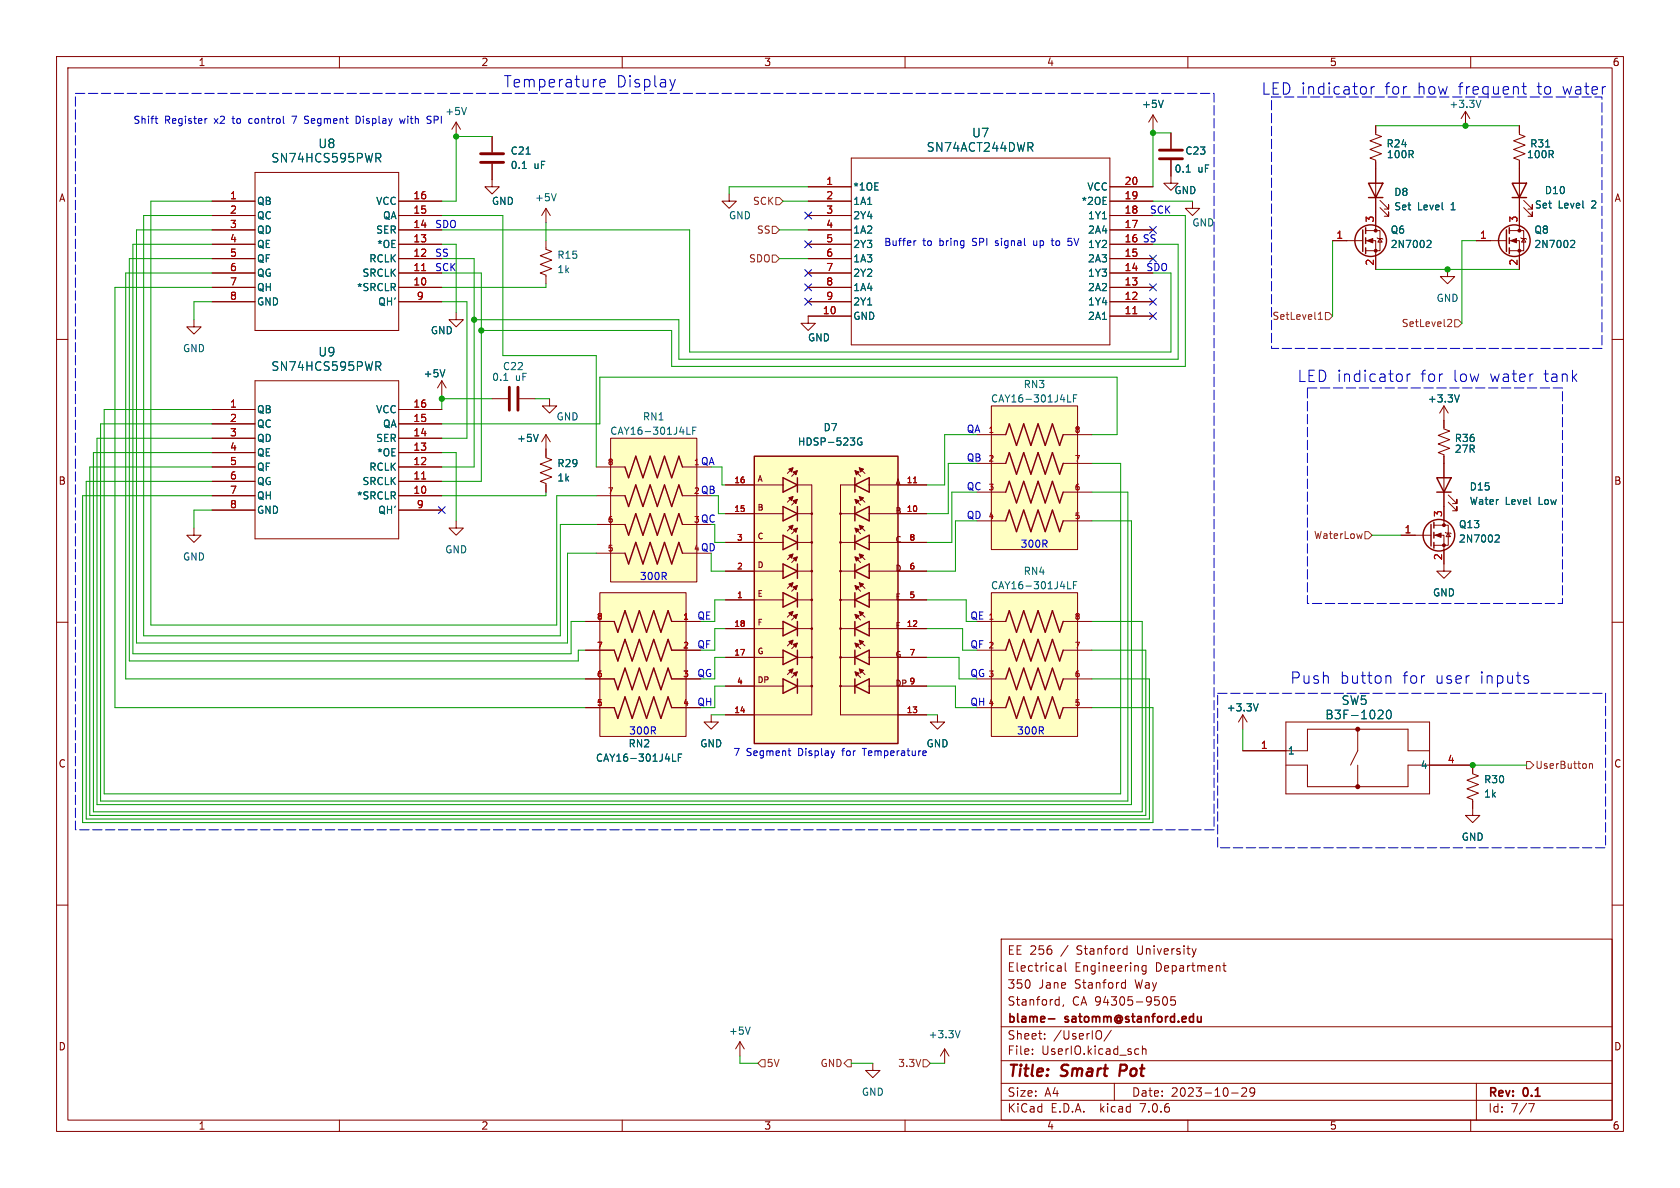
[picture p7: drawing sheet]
<svg xmlns="http://www.w3.org/2000/svg" width="297mm" height="210mm" viewBox="0 0 297 210" stroke-linecap="round" stroke-linejoin="round" font-family="sans-serif">
<defs><g id="words">
<g font-size="2.8" fill="#0000c2">
<text x="88.9" y="15.6">Temperature</text>
<text x="108.9" y="15.6">Display</text>
<text x="222.9" y="16.9">LED indicator</text>
<text x="244.7" y="16.9">for</text>
<text x="250.5" y="16.9">how</text>
<text x="257.8" y="16.9">frequent</text>
<text x="271.7" y="16.9">to</text>
<text x="276.3" y="16.9">water</text>
<text x="229.2" y="67.7">LED indicator</text>
<text x="251.1" y="67.7">for</text>
<text x="256.8" y="67.7">low</text>
<text x="263.4" y="67.7">water</text>
<text x="272.9" y="67.7">tank</text>
<text x="228" y="121">Push</text>
<text x="236.8" y="121">button</text>
<text x="247.9" y="121">for</text>
<text x="253.7" y="121">user</text>
<text x="261.6" y="121">inputs</text>
</g>
<g font-size="2.8" fill="#840000">
<text x="178" y="190.9">Title:</text>
<text x="187.7" y="190.9">Smart</text>
<text x="198.7" y="190.9">Pot</text>
</g>
<g font-size="2.1" fill="#006464">
<text x="47.9" y="28.9">SN74HCS595PWR</text>
<text x="56.2" y="26.4">U8</text>
<text x="163.7" y="27">SN74ACT244DWR</text>
<text x="171.8" y="24.5">U7</text>
<text x="47.9" y="65.8">SN74HCS595PWR</text>
<text x="56.2" y="63.2">U9</text>
<text x="237.1" y="124.8">SW5</text>
<text x="234.2" y="127.4">B3F-1020</text>
</g>
<g font-size="2.1" fill="#840000">
<text x="178" y="172">Electrical</text>
<text x="178" y="169">EE 256</text>
<text x="187.6" y="169">/</text>
<text x="189.9" y="172">Engineering</text>
<text x="190.5" y="169">Stanford</text>
<text x="201.3" y="169">University</text>
<text x="204.3" y="172">Department</text>
<text x="178" y="178">Stanford,</text>
<text x="178" y="175">350</text>
<text x="183.6" y="175">Jane</text>
<text x="189.5" y="178">CA 94305-9505</text>
<text x="190" y="175">Stanford</text>
<text x="200.8" y="175">Way</text>
<text x="178" y="184">Sheet:</text>
<text x="178" y="181.2">blame-</text>
<text x="186.2" y="184">/UserIO/</text>
<text x="188.4" y="181.2">satomm@stanford.edu</text>
<text x="178" y="186.7">File:</text>
<text x="184.1" y="186.7">UserIO.kicad_sch</text>
<text x="178" y="196.9">KiCad</text>
<text x="178" y="194.1">Size:</text>
<text x="184.7" y="194.1">A4</text>
<text x="185.7" y="196.9">E.D.A.</text>
<text x="194.6" y="196.9">kicad</text>
<text x="200" y="194.1">Date:</text>
<text x="201.8" y="196.9">7.0.6</text>
<text x="207" y="194.1">2023-10-29</text>
<text x="263" y="194.3">Rev:</text>
<text x="263" y="196.9">Id:</text>
<text x="267.1" y="196.9">7/7</text>
<text x="269.4" y="194.3">0.1</text>
</g>
<g font-size="1.8" fill="#840000">
<text x="35" y="11.9">1</text>
<text x="85" y="11.9">2</text>
<text x="135" y="11.9">3</text>
<text x="185" y="11.9">4</text>
<text x="235" y="11.9">5</text>
<text x="285" y="11.9">6</text>
<text x="10.3" y="35.9">A</text>
<text x="285.3" y="35.9">A</text>
<text x="10.3" y="85.9">B</text>
<text x="285.3" y="85.9">B</text>
<text x="10.3" y="135.9">C</text>
<text x="285.3" y="135.9">C</text>
<text x="10.3" y="185.9">D</text>
<text x="285.3" y="185.9">D</text>
<text x="35" y="199.9">1</text>
<text x="85" y="199.9">2</text>
<text x="135" y="199.9">3</text>
<text x="185" y="199.9">4</text>
<text x="235" y="199.9">5</text>
<text x="285" y="199.9">6</text>
</g>
<g font-size="1.8" fill="#0000c2">
<text x="23.5" y="22">Shift</text>
<text x="29.1" y="22">Register</text>
<text x="38" y="22">x2</text>
<text x="41.4" y="22">to</text>
<text x="44.4" y="22">control</text>
<text x="52.3" y="22">7</text>
<text x="54.7" y="22">Segment</text>
<text x="64" y="22">Display</text>
<text x="72" y="22">with</text>
<text x="77" y="22">SPI</text>
<text x="76.8" y="40.4">SDO</text>
<text x="203.2" y="37.9">SCK</text>
<text x="76.8" y="45.5">SS</text>
<text x="156.2" y="43.6">Buffer</text>
<text x="163.1" y="43.6">to</text>
<text x="166.2" y="43.6">bring</text>
<text x="172.2" y="43.6">SPI</text>
<text x="176.4" y="43.6">signal</text>
<text x="183.4" y="43.6">up</text>
<text x="186.8" y="43.6">to</text>
<text x="189.9" y="43.6">5V</text>
<text x="201.9" y="42.9">SS</text>
<text x="76.8" y="48">SCK</text>
<text x="202.6" y="48">SDO</text>
<text x="170.8" y="76.6">QA</text>
<text x="123.8" y="82.3">QA</text>
<text x="170.8" y="81.7">QB</text>
<text x="123.8" y="87.4">QB</text>
<text x="170.8" y="86.7">QC</text>
<text x="170.8" y="91.8">QD</text>
<text x="123.8" y="97.5">QD</text>
<text x="180.3" y="96.9">300R</text>
<text x="113" y="102.6">300R</text>
<text x="123.2" y="109.6">QE</text>
<text x="171.4" y="109.6">QE</text>
<text x="123.2" y="114.7">QF</text>
<text x="171.4" y="114.7">QF</text>
<text x="171.4" y="119.8">QG</text>
<text x="123.2" y="124.8">QH</text>
<text x="171.4" y="124.8">QH</text>
<text x="111.1" y="129.9">300R</text>
<text x="179.7" y="129.9">300R</text>
<text x="129.5" y="133.7">7</text>
<text x="131.9" y="133.7">Segment</text>
<text x="141.2" y="133.7">Display</text>
<text x="149.2" y="133.7">for</text>
<text x="153" y="133.7">Temperature</text>
</g>
<g font-size="1.8" fill="#006464">
<text x="78.6" y="20.5">+5V</text>
<text x="201.8" y="19.3">+5V</text>
<text x="256.1" y="19.3">+3.3V</text>
<text x="90.2" y="27.5">C21</text>
<text x="209.5" y="27.5">C23</text>
<text x="245" y="26.3">R24</text>
<text x="245.1" y="28.2">100R</text>
<text x="269.8" y="28.2">100R</text>
<text x="270.4" y="26.3">R31</text>
<text x="90.2" y="30.1">0.1</text>
<text x="94.4" y="30.1">uF</text>
<text x="94.5" y="35.8">+5V</text>
<text x="150.7" y="33.9">*1OE</text>
<text x="192.1" y="33.9">VCC</text>
<text x="207.5" y="34.5">GND</text>
<text x="207.6" y="30.7">0.1</text>
<text x="211.7" y="30.7">uF</text>
<text x="246.4" y="34.8">D8</text>
<text x="273" y="34.5">D10</text>
<text x="45.3" y="36.4">QB</text>
<text x="45.3" y="39">QC</text>
<text x="45.3" y="41.5">QD</text>
<text x="66.4" y="36.4">VCC</text>
<text x="66.4" y="41.5">SER</text>
<text x="67.6" y="39">QA</text>
<text x="86.9" y="36.4">GND</text>
<text x="128.8" y="39">GND</text>
<text x="150.7" y="36.4">1A1</text>
<text x="150.7" y="39">2Y4</text>
<text x="150.7" y="41.5">1A2</text>
<text x="191.1" y="36.4">*2OE</text>
<text x="192.3" y="41.5">2A4</text>
<text x="192.3" y="39">1Y1</text>
<text x="210.7" y="40.2">GND</text>
<text x="245.8" y="41.5">Q6</text>
<text x="246.4" y="37.4">Set</text>
<text x="250.6" y="37.4">Level</text>
<text x="256.6" y="37.4">1</text>
<text x="271.2" y="41.5">Q8</text>
<text x="271.3" y="37.1">Set</text>
<text x="275.5" y="37.1">Level</text>
<text x="281.5" y="37.1">2</text>
<text x="45.3" y="44">QE</text>
<text x="45.3" y="46.6">QF</text>
<text x="65.2" y="46.6">RCLK</text>
<text x="66.6" y="44">*OE</text>
<text x="98.4" y="45.9">R15</text>
<text x="150.7" y="44">2Y3</text>
<text x="150.7" y="46.6">1A3</text>
<text x="192.3" y="46.6">2A3</text>
<text x="192.3" y="44">1Y2</text>
<text x="245.8" y="44">2N7002</text>
<text x="271.2" y="44">2N7002</text>
<text x="45.3" y="49.1">QG</text>
<text x="45.3" y="51.7">QH</text>
<text x="63" y="51.7">*SRCLR</text>
<text x="64" y="49.1">SRCLK</text>
<text x="98.4" y="48.5">1k</text>
<text x="150.7" y="49.1">2Y2</text>
<text x="150.7" y="51.7">1A4</text>
<text x="192.3" y="51.7">2A2</text>
<text x="192.3" y="49.1">1Y3</text>
<text x="253.9" y="53.6">GND</text>
<text x="45.3" y="54.2">GND</text>
<text x="66.8" y="54.2">QH'</text>
<text x="76.1" y="59.3">GND</text>
<text x="150.7" y="56.7">GND</text>
<text x="150.7" y="54.2">2Y1</text>
<text x="192.3" y="56.7">2A1</text>
<text x="192.3" y="54.2">1Y4</text>
<text x="32.3" y="62.5">GND</text>
<text x="88.8" y="65.6">C22</text>
<text x="142.7" y="60.6">GND</text>
<text x="74.8" y="66.9">+5V</text>
<text x="86.9" y="67.5">0.1</text>
<text x="91.1" y="67.5">uF</text>
<text x="175.1" y="71.3">CAY16-301J4LF</text>
<text x="180.9" y="68.8">RN3</text>
<text x="252.3" y="71.3">+3.3V</text>
<text x="45.3" y="73.3">QB</text>
<text x="45.3" y="75.8">QC</text>
<text x="66.4" y="73.3">VCC</text>
<text x="67.6" y="75.8">QA</text>
<text x="98.3" y="74.5">GND</text>
<text x="107.8" y="77.1">CAY16-301J4LF</text>
<text x="113.6" y="74.5">RN1</text>
<text x="145.5" y="76.4">D7</text>
<text x="45.3" y="78.3">QD</text>
<text x="45.3" y="80.9">QE</text>
<text x="45.3" y="83.4">QF</text>
<text x="65.2" y="83.4">RCLK</text>
<text x="66.4" y="78.3">SER</text>
<text x="66.6" y="80.9">*OE</text>
<text x="91.3" y="78.3">+5V</text>
<text x="98.4" y="82.8">R29</text>
<text x="141" y="79">HDSP-523G</text>
<text x="257.1" y="78.3">R36</text>
<text x="257.1" y="80.2">27R</text>
<text x="45.3" y="86">QG</text>
<text x="45.3" y="88.5">QH</text>
<text x="63" y="88.5">*SRCLR</text>
<text x="64" y="86">SRCLK</text>
<text x="98.4" y="85.3">1k</text>
<text x="259.7" y="86.9">D15</text>
<text x="259.7" y="89.4">Water</text>
<text x="266.1" y="89.4">Level</text>
<text x="272.1" y="89.4">Low</text>
<text x="45.3" y="91">GND</text>
<text x="66.8" y="91">QH'</text>
<text x="257.8" y="93.6">Q13</text>
<text x="32.3" y="99.3">GND</text>
<text x="78.6" y="98">GND</text>
<text x="180.9" y="101.8">RN4</text>
<text x="257.8" y="96.1">2N7002</text>
<text x="175.1" y="104.4">CAY16-301J4LF</text>
<text x="253.2" y="105.6">GND</text>
<text x="216.8" y="126">+3.3V</text>
<text x="105.2" y="134.8">CAY16-301J4LF</text>
<text x="111" y="132.3">RN2</text>
<text x="123.7" y="132.3">GND</text>
<text x="163.7" y="132.3">GND</text>
<text x="227.6" y="133.6">1</text>
<text x="251.1" y="136.1">4</text>
<text x="262.3" y="138.7">R30</text>
<text x="262.3" y="141.2">1k</text>
<text x="258.3" y="148.8">GND</text>
<text x="128.8" y="183.1">+5V</text>
<text x="164.1" y="183.7">+3.3V</text>
<text x="152.3" y="193.9">GND</text>
</g>
<g font-size="1.8" fill="#a90000">
<text x="40.6" y="35.3">1</text>
<text x="73" y="35.3">16</text>
<text x="146" y="32.8">1</text>
<text x="146" y="35.3">2</text>
<text x="198.7" y="35.3">19</text>
<text x="198.7" y="32.8">20</text>
<text x="40.6" y="37.8">2</text>
<text x="40.6" y="40.4">3</text>
<text x="73" y="40.4">14</text>
<text x="73" y="37.8">15</text>
<text x="146" y="37.8">3</text>
<text x="146" y="40.4">4</text>
<text x="198.7" y="40.4">17</text>
<text x="198.7" y="37.8">18</text>
<text x="243" y="39.4" transform="rotate(-90 243 39.4)">3</text>
<text x="268.4" y="39.4" transform="rotate(-90 268.4 39.4)">3</text>
<text x="40.6" y="42.9">4</text>
<text x="40.6" y="45.5">5</text>
<text x="73" y="45.5">12</text>
<text x="73" y="42.9">13</text>
<text x="146" y="42.9">5</text>
<text x="146" y="45.5">6</text>
<text x="198.7" y="45.5">15</text>
<text x="198.7" y="42.9">16</text>
<text x="236.1" y="42.3">1</text>
<text x="243" y="47.1" transform="rotate(-90 243 47.1)">2</text>
<text x="261.5" y="42.3">1</text>
<text x="268.4" y="47.1" transform="rotate(-90 268.4 47.1)">2</text>
<text x="40.6" y="48">6</text>
<text x="40.6" y="50.5">7</text>
<text x="40.6" y="53.1">8</text>
<text x="73" y="50.5">10</text>
<text x="73" y="48">11</text>
<text x="73.6" y="53.1">9</text>
<text x="146" y="48">7</text>
<text x="146" y="50.5">8</text>
<text x="146" y="53.1">9</text>
<text x="198.7" y="53.1">12</text>
<text x="198.7" y="50.5">13</text>
<text x="198.7" y="48">14</text>
<text x="145.4" y="55.6">10</text>
<text x="198.7" y="55.6">11</text>
<text x="40.6" y="72.1">1</text>
<text x="40.6" y="74.7">2</text>
<text x="40.6" y="77.2">3</text>
<text x="73" y="77.2">14</text>
<text x="73" y="74.7">15</text>
<text x="73" y="72.1">16</text>
<text x="40.6" y="79.8">4</text>
<text x="40.6" y="82.3">5</text>
<text x="73" y="82.3">12</text>
<text x="73" y="79.8">13</text>
<text x="40.6" y="84.8">6</text>
<text x="40.6" y="87.4">7</text>
<text x="40.6" y="89.9">8</text>
<text x="73" y="87.4">10</text>
<text x="73" y="84.8">11</text>
<text x="73.6" y="89.9">9</text>
<text x="248.2" y="94.4">1</text>
<text x="255" y="91.5" transform="rotate(-90 255 91.5)">3</text>
<text x="255" y="99.1" transform="rotate(-90 255 99.1)">2</text>
<text x="222.8" y="132.5">1</text>
<text x="255.8" y="135">4</text>
</g>
<g font-size="1.8" fill="#725600">
<text x="133" y="36.4">SCK</text>
<text x="133.7" y="41.5">SS</text>
<text x="132.3" y="46.6">SDO</text>
<text x="224.8" y="56.7">SetLevel1</text>
<text x="247.7" y="58">SetLevel2</text>
<text x="232.2" y="95.5">WaterLow</text>
<text x="271.3" y="136.1">UserButton</text>
<text x="135.4" y="188.8">5V</text>
<text x="145" y="188.8">GND</text>
<text x="158.7" y="188.8">3.3V</text>
</g>
<g font-size="1.8" fill="#009600">
<text x="123.8" y="92.5">QC</text>
<text x="123.2" y="119.8">QG</text>
</g>
<g font-size="1.4" fill="#a90000">
<text x="174.6" y="76.6">1</text>
<text x="189.9" y="76.6">8</text>
<text x="107.3" y="82.3">8</text>
<text x="122.6" y="82.3">1</text>
<text x="174.6" y="81.7">2</text>
<text x="189.9" y="81.7">7</text>
<text x="107.3" y="87.4">7</text>
<text x="122.6" y="87.4">2</text>
<text x="129.7" y="85.5">16</text>
<text x="160.2" y="85.5">11</text>
<text x="174.6" y="86.7">3</text>
<text x="189.9" y="86.7">6</text>
<text x="107.3" y="92.5">6</text>
<text x="122.6" y="92.5">3</text>
<text x="129.7" y="90.6">15</text>
<text x="130.2" y="95.6">3</text>
<text x="160.2" y="90.6">10</text>
<text x="160.7" y="95.6">8</text>
<text x="174.6" y="91.8">4</text>
<text x="189.9" y="91.8">5</text>
<text x="107.3" y="97.5">5</text>
<text x="122.6" y="97.5">4</text>
<text x="130.2" y="100.7">2</text>
<text x="160.7" y="100.7">6</text>
<text x="130.2" y="105.8">1</text>
<text x="160.7" y="105.8">5</text>
<text x="105.4" y="109.6">8</text>
<text x="120.7" y="109.6">1</text>
<text x="129.7" y="110.9">18</text>
<text x="160.2" y="110.9">12</text>
<text x="174.6" y="109.6">1</text>
<text x="189.9" y="109.6">8</text>
<text x="105.4" y="119.8">6</text>
<text x="105.4" y="114.7">7</text>
<text x="120.7" y="114.7">2</text>
<text x="120.7" y="119.8">3</text>
<text x="129.7" y="116">17</text>
<text x="160.7" y="116">7</text>
<text x="174.6" y="114.7">2</text>
<text x="174.6" y="119.8">3</text>
<text x="189.9" y="119.8">6</text>
<text x="189.9" y="114.7">7</text>
<text x="105.4" y="124.8">5</text>
<text x="120.7" y="124.8">4</text>
<text x="130.2" y="121">4</text>
<text x="160.7" y="121">9</text>
<text x="174.6" y="124.8">4</text>
<text x="189.9" y="124.8">5</text>
<text x="129.7" y="126.1">14</text>
<text x="160.2" y="126.1">13</text>
</g>
<g font-size="1.4" fill="#840000">
<text x="133.8" y="85.4">A</text>
<text x="158.2" y="86">A</text>
<text x="133.8" y="90.5">B</text>
<text x="133.8" y="95.5">C</text>
<text x="158.2" y="91">B</text>
<text x="133.8" y="100.6">D</text>
<text x="158.2" y="96.1">C</text>
<text x="158.2" y="101.2">D</text>
<text x="133.8" y="105.7">E</text>
<text x="158.2" y="106.3">E</text>
<text x="133.8" y="110.8">F</text>
<text x="158.2" y="111.4">F</text>
<text x="133.8" y="115.9">G</text>
<text x="158.2" y="116.4">G</text>
<text x="133.8" y="120.9">DP</text>
<text x="158.2" y="121.5">DP</text>
</g>
</g></defs>
<g fill="none" stroke="#840000" stroke-width=".18">
<path d="M10 10h277v190h-277zM12 12h273v186h-273zM60 10v2M110 10v2M160 10v2M210 10v2M259.1 19.7l-.8 1.3M259.1 19.7v2.5M259.1 19.7l.7 1.3M260 10v2M37.5 35.6h7.6M37.5 38.1h7.6"/>
<path d="M45.1 30.5h25.4v27.9h-25.4zM70.5 35.6h7.6M70.5 38.1h7.6M80.6 21.6l-.7 1.3M80.6 21.6v2.5M80.6 21.6l.8 1.3M87 29v4h1.3l-1.3 1.3-1.3-1.3h1.3M87 24.1v2.8M96.5 36.8l-.7 1.3M96.5 36.8v2.6M96.5 36.8l.8 1.3M128.9 34.3v1.3h1.3l-1.3 1.2-1.3-1.2h1.3"/>
<path d="M142.9 35.6h7.6M142.9 38.1h7.6M142.9 33h7.6M150.5 27.9h45.7v33.1h-45.7zM196.2 35.6h7.6M196.2 38.1h7.6M196.2 33h7.6M203.8 20.3l-.7 1.3M203.8 20.3v2.6M203.8 20.3l.8 1.3M207 28.3v4.1h1.3l-1.3 1.3-1.3-1.3h1.3M207 23.5v2.8"/>
<path d="M210.8 35.6v1.2h1.3l-1.3 1.3-1.3-1.3h1.3M243.2 22.2v1.5l1 .4-2 .8 2 .8-2 .7 2 .8-2 .7 1 .4v12.5M244 36.7l1.5 1.5v-.7v.7h-.8M244 35.4l1.5 1.6v-.8v.8h-.8M268.6 22.2v1.5l1 .4-2 .8 2 .8-2 .7 2 .8-2 .7 1 .4v12.5M269.4 36.7l1.5 1.5v-.7v.7h-.8M269.4 35.4l1.5 1.6v-.8v.8h-.8M10 60h2M34.3 56.5v1.3h1.3l-1.3 1.3-1.3-1.3h1.3M37.5 50.8h7.6M37.5 48.3h7.6M37.5 45.7h7.6"/>
<path d="M37.5 43.2h7.6M37.5 40.6h7.6M37.5 53.3h7.6M70.5 50.8h7.6M70.5 48.3h7.6M70.5 45.7h7.6M70.5 43.2h7.6M70.5 40.6h7.6M70.5 53.3h7.6M80.6 55.2v1.3h1.3l-1.3 1.3-1.2-1.3h1.2M96.5 42.5v1.6l1 .4-2 .7 2 .8-2 .7 2 .8-2 .8 1 .3v1.6M142.9 50.8h7.6"/>
<path d="M142.9 48.3h7.6M142.9 45.7h7.6M142.9 43.2h7.6M142.9 40.6h7.6M142.9 53.3h7.6M150.5 55.9h-7.6v1.3h1.2l-1.2 1.2-1.3-1.2h1.3M196.2 50.8h7.6M196.2 48.3h7.6M196.2 45.7h7.6M196.2 43.2h7.6M196.2 40.6h7.6M196.2 53.3h7.6"/>
<path d="M196.2 55.9h7.6M235.6 42.5h5.3M241.4 42.5h1.8v5.1M241.4 40.8h2.6v3.5h-2.6M243.5 42l.1 .2h.7l.2 .1M244 42.2l.3 .6h-.7zM255.9 47.6v1.3h1.3l-1.3 1.3-1.3-1.3h1.3M261 42.5h5.3M266.8 42.5h1.8v5.1M266.8 40.8h2.6v3.5h-2.6M268.9 42l.1 .2h.7l.2 .1M269.4 42.2l.3 .6h-.7z"/>
<path d="M285 60h2M37.5 72.4h7.6M37.5 77.5h7.6M37.5 74.9h7.6M45.1 67.3h25.4v28h-25.4zM70.5 72.4h7.6M70.5 77.5h7.6M70.5 74.9h7.6M78.1 67.3l-.8 1.3M78.1 67.3v2.6M78.1 67.3l.8 1.3M87 70.5h2.8"/>
<path d="M91.8 70.5h2.8M96.5 76.8v4.1l1 .4-2 .7 2 .8-2 .8 2 .7-2 .8 1 .4v1.5M96.5 76.8l-.7 1.3M96.5 76.8l.8 1.3M97.2 70.5v1.3h1.2l-1.2 1.2-1.3-1.2h1.3M107.9 77.5h15.3v25.4h-15.3zM172.7 76.8h5.1M175.3 71.8h15.2v25.4h-15.2zM188 76.8h5M255.3 71.8v4l1 .4-2 .8 2 .7-2 .8 2 .7-2 .8 1 .4v12.4M255.3 71.8l-.8 1.2M255.3 71.8l.7 1.2"/>
<path d="M34.3 93.3v1.3h1.3l-1.3 1.3-1.3-1.3h1.3M37.5 82.6h7.6M37.5 87.6h7.6M37.5 85.1h7.6M37.5 80h7.6M37.5 90.2h7.6M70.5 82.6h7.6M70.5 87.6h7.6M70.5 85.1h7.6M70.5 80h7.6M70.5 90.2h7.6M80.6 92.1v1.2h1.3l-1.3 1.3-1.2-1.3h1.2"/>
<path d="M105.4 82.6h5.1M105.4 87.6h5.1M105.4 92.7h5.1M105.4 97.8h5.1M120.6 82.6h5.1M120.6 87.6h5.1M120.6 92.7h5.1M120.6 97.8h5.1M128.3 95.9h10.1M128.3 90.8h10.1M128.3 85.7h10.1M139.7 98.4l-.5 .5"/>
<path d="M139.7 93.3l-.5 .6M139.7 88.3l-.5 .5M139.7 83.2l-.5 .5M140.5 98.9l-.5 .5M140.5 93.9l-.5 .5M140.5 88.8l-.5 .5M140.5 83.7l-.5 .5M141 95.9h2.5M141 90.8h2.5M141 85.7h2.5v40.7h-15.2M148.6 95.9h2.5M148.6 90.8h2.5"/>
<path d="M151.1 85.7h-2.5v40.7h15.2M151.6 98.9l.5 .5M151.6 93.9l.5 .5M151.6 88.8l.5 .5M151.6 83.7l.5 .5M152.4 98.4l.5 .5M152.4 93.3l.5 .6M152.4 88.3l.5 .5M152.4 83.2l.5 .5M153.7 95.9h10.1M153.7 90.8h10.1M153.7 85.7h10.1"/>
<path d="M172.7 81.9h5.1M172.7 87h5.1M172.7 92.1h5.1M188 81.9h5M188 87h5M188 92.1h5M247.6 94.6h5.4M253.5 94.6h1.8v6.4h1.2l-1.2 1.2-1.3-1.2h1.3M253.5 92.8h2.5v3.6h-2.5M255.5 94.1l.2 .1h.7l.1 .2M256 94.2l.4 .7h-.7zM256 88.8l1.6 1.5v-.8v.8h-.8"/>
<path d="M256 87.5l1.6 1.5v-.7v.7h-.8M10 110h2M103.5 109.9h5.1M103.5 114.9h5.1M106 104.8h15.3v25.4h-15.3zM118.7 109.9h5.1M118.7 114.9h5.1M128.3 116.2h10.1M128.3 111.1h10.1M128.3 106h10.1M128.3 101h10.1M139.7 118.7l-.5 .6"/>
<path d="M139.7 113.7l-.5 .5M139.7 108.6l-.5 .5M139.7 103.5l-.5 .5M140.5 119.3l-.5 .5M140.5 114.2l-.5 .5M140.5 109.1l-.5 .5M140.5 104l-.5 .5M141 116.2h2.5M141 111.1h2.5M141 106h2.5M141 101h2.5M148.6 116.2h2.5"/>
<path d="M148.6 111.1h2.5M148.6 106h2.5M148.6 101h2.5M151.6 119.3l.5 .5M151.6 114.2l.5 .5M151.6 109.1l.5 .5M151.6 104l.5 .5M152.4 118.7l.5 .6M152.4 113.7l.5 .5M152.4 108.6l.5 .5M152.4 103.5l.5 .5M153.7 116.2h10.1"/>
<path d="M153.7 111.1h10.1M153.7 106h10.1M153.7 101h10.1M172.7 109.9h5.1M172.7 114.9h5.1M175.3 104.8h15.2v25.4h-15.2zM188 109.9h5M188 114.9h5M285 110h2M103.5 120h5.1M103.5 125.1h5.1M118.7 120h5.1"/>
<path d="M118.7 125.1h5.1M125.7 126.4v1.2h1.3l-1.3 1.3-1.2-1.3h1.2M128.3 121.3h10.1M141 121.3h2.5M148.6 121.3h2.5M153.7 121.3h10.1M165.7 126.4v1.2h1.3l-1.3 1.3-1.2-1.3h1.2M172.7 120h5.1M172.7 125.1h5.1M188 120h5M188 125.1h5M219.7 126.4l-.8 1.2"/>
<path d="M219.7 126.4v2.5M219.7 126.4l.8 1.2M219.7 132.7h11.4v-3.8h17.8v3.8h3.8M227.3 135.3h3.8v3.8h17.8v-3.8h11.4v1.5l1.1 .4-2.1 .7 2.1 .8-2.1 .7 2.1 .8-2.1 .8 1 .4v2.7h1.3l-1.3 1.3-1.2-1.3h1.2M227.3 127.6h25.4v12.7h-25.4zM240 128.9v3.8l-1.2 2.6M240 135.3v3.8M10 160h2M285 160h2M177 166h108v32h-108zM186.8 176.7l.4 .1M187 170.8h.5l.1 .9"/>
<path d="M187 171.6h.6M187.2 176.2v1.5M187.2 177.6l-.4 .1M187.6 171.1l-.6 .1M188 177.6l-.1 .3M188.3 170.2v1.3l.2 .2M198.5 173.7l.5 .1M198.8 167.7l.4 .1M199 173.2v1.5M199 174.6l-.5 .1M199.2 167.2v1.5M199.2 168.6l-.4 .1"/>
<path d="M202.6 170.7v1.2l-.3 .3-.3-.1M202.6 170.8l-.4-.1-.3 .3v.4l.1 .2h.6M205.7 176.3l.2-.1a.81 .81 0 0 1 .6 .6 .81 .81 0 0 1-.3 .8l-.2 .1a.81 .81 0 0 1-.3-1.4zM207.7 176.2h-.7v.7l.2-.1h.5l.1 .3-.1 .5-.2 .1-.5-.1M211.5 167.7l-.4 1M216.2 170.7h.5M216.4 170.2v1.3l.3 .2M60 198v2M110 198v2M130.8 184.2l-.8 1.2M130.8 184.2v2.5M130.8 184.2l.8 1.2"/>
<path d="M154.3 188v1.2h1.3l-1.3 1.3-1.3-1.3h1.3M160 198v2M167 185.4l-.8 1.3M167 185.4v2.6M167 185.4l.8 1.3M177 194.5h108M177 191.5h108M177 187.5h108M177 181.5h108M182.5 186.3v.1M182.5 185.5v.1M184.7 183.6v.1"/>
<path d="M184.7 182.8v.1M196.5 182.1l-1.3 2M197 191.5v3M200.9 185.4l.4 .1M201.3 186.3l-.4 .1M202 185.5l.2-.1 .3 .1 .1 .9M202 184.9v1.5M210 198v2M217.7 193.2h1.2M219.5 192.4l.6-.1 .2 .1 .1 .3-.9 1.1h.9M221.8 192.9l-.3 .3h-.3l-.2-.3 .1-.5 .4-.1 .2 .1a.99 .99 0 0 1-.3 1.4h-.3M260 198v2"/>
<path d="M261 191.5v6.5M270.2 195.1h1l-.6 1.5"/>
<circle cx="143.5" cy="95.9" r=".15"/>
<circle cx="143.5" cy="90.8" r=".15"/>
<circle cx="148.6" cy="95.9" r=".15"/>
<circle cx="148.6" cy="90.8" r=".15"/>
<circle cx="143.5" cy="116.2" r=".15"/>
<circle cx="143.5" cy="111.1" r=".15"/>
<circle cx="143.5" cy="101" r=".15"/>
<circle cx="143.5" cy="106" r=".15"/>
<circle cx="148.6" cy="111.1" r=".15"/>
<circle cx="148.6" cy="106" r=".15"/>
<circle cx="148.6" cy="116.2" r=".15"/>
<circle cx="148.6" cy="101" r=".15"/>
<circle cx="143.5" cy="121.3" r=".15"/>
<circle cx="148.6" cy="121.3" r=".15"/>
</g>
<path d="M198.1 188.2l-.2 2" fill="none" stroke="#840000" stroke-width=".4"/>
<path d="M212.3 179.7v1M185.3 180.1h1.2M212.3 180.5l-.2 .2-.3-.1" fill="none" stroke="#840000" stroke-width=".3"/>
<path d="M85 28.7h4M85 27.2h4M205 26.5h4M205 28.1h4M90 68.5v4M91.6 68.5v4" fill="none" stroke="#840000" stroke-width=".51"/>
<g fill="none" stroke="#006464" stroke-width=".18">
<path d="M82.5 19l-.5 1.3M205.6 17.7l-.4 1.3M261.8 17.7l-.4 1.3M66.5 27.1h.5l.3 .3-.1 .4-.7 .1M66.8 27.9l.5 .7M92.3 29.8h.8M93 27.2h.7M98.3 34.2l-.4 1.3M182.1 26l.5 .7M182.5 25.4v.5M209.7 30.4h.7M273.2 26h.8"/>
<path d="M252.4 42.5l.5 .1 .1 .3-.8 .9h.8M277.8 42.5l.5 .1 .1 .3-.8 .9h.8M66.5 63.9h.5l.3 .3-.1 .5h-.7M66.8 64.7l.5 .8M78.6 65.3l-.4 1.3M89.1 67.3h.7M95.2 76.8l-.5 1.2M121.4 75.5v1.3h.6M122.5 76.1h.4M123.1 75.5h-.6v1.3M152.3 77.5a.59 .59 0 0 0-.7 .5 .59 .59 0 0 0 .7 .6l.1-.5h-.3M188.7 69.8v1.3h.7"/>
<path d="M189.8 70.4h.4M190.4 69.8h-.6v1.3M258 69.8l-.4 1.3M264.5 94.6h.4l.2 .3-.8 .9h.8M188.7 102.8v1.3h.7M189.8 103.4h.4M190.4 102.8h-.6v1.3M118.9 133.3v1.3h.6M119.9 133.9h.4M120.5 133.3h-.6v1.3M222.4 124.4l-.4 1.3M243.9 125.5l.5 .1 .1 .4-.9 1.1h.9"/>
<path d="M245.3 125.6l.1-.1a.83 .83 0 0 1 .6 .7 .83 .83 0 0 1-.3 .8l-.1 .1a.83 .83 0 0 1-.6-.7 .83 .83 0 0 1 .3-.8zM132.6 181.6l-.4 1.2M169.7 182.2l-.4 1.3"/>
</g>
<g fill="none" stroke="#840000" stroke-width=".25">
<path d="M241.9 32.4h2.6l-1.3 2.5zM241.9 34.9h2.6M267.3 32.4h2.6l-1.3 2.5zM267.3 34.9h2.6M240.9 40.6v3.9M241.4 40.3v1M241.4 42v1.1M241.4 43.8v1M266.3 40.6v3.9M266.8 40.3v1M266.8 42v1.1M266.8 43.8v1"/>
<path d="M177.8 76.8l.6-1.9 1.3 3.8 1.3-3.8 1.2 3.8 1.3-3.8 1.3 3.8 1.3-3.8 1.2 3.8 .7-1.9M110.5 82.6l.6 1.9 1.3-3.9 1.3 3.9 1.2-3.9 1.3 3.9 1.3-3.9 1.2 3.9 1.3-3.9 .6 2M110.5 97.8l.6 1.9 1.3-3.8 1.3 3.8 1.2-3.8 1.3 3.8 1.3-3.8 1.2 3.8 1.3-3.8 .6 1.9M110.5 92.7l.6 1.9 1.3-3.8 1.3 3.8 1.2-3.8 1.3 3.8 1.3-3.8 1.2 3.8 1.3-3.8 .6 1.9M110.5 87.6l.6 1.9 1.3-3.8 1.3 3.8 1.2-3.8 1.3 3.8 1.3-3.8 1.2 3.8 1.3-3.8 .6 1.9M133.3 80.6h25.4v50.8h-25.4zM138.4 84.5l2.6 1.2-2.6 1.3zM138.4 89.5l2.6 1.3-2.6 1.3zM138.4 94.6l2.6 1.3-2.6 1.3zM138.4 99.7l2.6 1.3-2.6 1.2zM141 84.5v2.5M141 89.5v2.6"/>
<path d="M141 94.6v2.6M141 99.7v2.5M151.1 85.7l2.6-1.2v2.5zM151.1 95.9l2.6-1.3v2.6zM151.1 90.8l2.6-1.3v2.6zM151.1 84.5v2.5M151.1 89.5v2.6M151.1 94.6v2.6M151.1 99.7v2.5M177.8 92.1l.6-1.9 1.3 3.8 1.3-3.8 1.2 3.8 1.3-3.8 1.3 3.8 1.3-3.8 1.2 3.8 .7-1.9M177.8 87l.6-1.9 1.3 3.8 1.3-3.8 1.2 3.8 1.3-3.8 1.3 3.8 1.3-3.8 1.2 3.8 .7-1.9M177.8 81.9l.6-1.9 1.3 3.8 1.3-3.8 1.2 3.8 1.3-3.8 1.3 3.8 1.3-3.8 1.2 3.8 .7-1.9"/>
<path d="M253 92.7v3.8M253.5 92.3v1M253.5 94.1v1M253.5 95.9v1M254 84.5h2.5l-1.2 2.5zM254 87h2.5M108.6 114.9l.6 1.9 1.3-3.8 1.3 3.8 1.2-3.8 1.3 3.8 1.3-3.8 1.2 3.8 1.3-3.8 .6 1.9M108.6 109.9l.6 1.9 1.3-3.8 1.3 3.8 1.2-3.8 1.3 3.8 1.3-3.8 1.2 3.8 1.3-3.8 .6 1.9M138.4 104.8l2.6 1.2-2.6 1.3zM138.4 109.9l2.6 1.2-2.6 1.3zM138.4 114.9l2.6 1.3-2.6 1.3zM141 104.8v2.5"/>
<path d="M141 109.9v2.5M141 114.9v2.6M151.1 106l2.6-1.2v2.5zM151.1 116.2l2.6-1.3v2.6zM151.1 111.1l2.6-1.2v2.5zM151.1 101l2.6-1.3v2.5zM151.1 104.8v2.5M151.1 109.9v2.5M151.1 114.9v2.6M177.8 114.9l.6-1.9 1.3 3.8 1.3-3.8 1.2 3.8 1.3-3.8 1.3 3.8 1.3-3.8 1.2 3.8 .7-1.9M177.8 109.9l.6-1.9 1.3 3.8 1.3-3.8 1.2 3.8 1.3-3.8 1.3 3.8 1.3-3.8 1.2 3.8 .7-1.9M108.6 125.1l.6 1.9 1.3-3.8 1.3 3.8 1.2-3.8 1.3 3.8 1.3-3.8 1.2 3.8 1.3-3.8 .6 1.9"/>
<path d="M108.6 120l.6 1.9 1.3-3.8 1.3 3.8 1.2-3.8 1.3 3.8 1.3-3.8 1.2 3.8 1.3-3.8 .6 1.9M138.4 120l2.6 1.3-2.6 1.3zM141 120v2.6M151.1 121.3l2.6-1.3v2.6zM151.1 120v2.6M177.8 125.1l.6-1.9 1.3 3.8 1.3-3.8 1.2 3.8 1.3-3.8 1.3 3.8 1.3-3.8 1.2 3.8 .7-1.9M177.8 120l.6-1.9 1.3 3.8 1.3-3.8 1.2 3.8 1.3-3.8 1.3 3.8 1.3-3.8 1.2 3.8 .7-1.9"/>
<circle cx="242.3" cy="42.5" r="2.79"/>
<circle cx="267.7" cy="42.5" r="2.79"/>
<circle cx="254.4" cy="94.6" r="2.79"/>
</g>
<g fill="#840000" stroke="#840000" stroke-width=".18">
<path d="M253.7 94.6l1.1-.4v.8z"/>
<path d="M267.1 42.5l1-.3v.7z"/>
<path d="M241.7 42.5l1-.3v.7z"/>
<path d="M139.4 118.5l.8-.3-.2 .8z"/>
<path d="M139.4 113.4l.8-.2-.2 .7z"/>
<path d="M139.4 108.3l.8-.2-.2 .7z"/>
<path d="M139.4 103.3l.8-.3-.2 .8z"/>
<path d="M139.4 98.2l.8-.3-.2 .8z"/>
<path d="M139.4 93.1l.8-.3-.2 .8z"/>
<path d="M139.4 88l.8-.2-.2 .7z"/>
<path d="M139.4 82.9l.8-.2-.2 .7z"/>
<path d="M140.2 119l.8-.3-.3 .8z"/>
<path d="M140.2 113.9l.8-.2-.3 .7z"/>
<path d="M140.2 108.8l.8-.2-.3 .7z"/>
<path d="M140.2 103.8l.8-.3-.3 .8z"/>
<path d="M140.2 98.7l.8-.3-.3 .8z"/>
<path d="M140.2 93.6l.8-.3-.3 .8z"/>
<path d="M140.2 88.5l.8-.2-.3 .7z"/>
<path d="M140.2 83.4l.8-.2-.3 .7z"/>
<path d="M151.1 118.7l.8 .3-.5 .5z"/>
<path d="M151.1 113.7l.8 .2-.5 .5z"/>
<path d="M151.1 108.6l.8 .2-.5 .5z"/>
<path d="M151.1 103.5l.8 .3-.5 .5z"/>
<path d="M151.1 98.4l.8 .3-.5 .5z"/>
<path d="M151.1 93.3l.8 .3-.5 .5z"/>
<path d="M151.1 88.3l.8 .2-.5 .5z"/>
<path d="M151.1 83.2l.8 .2-.5 .5z"/>
<path d="M151.9 118.2l.8 .3-.6 .5z"/>
<path d="M151.9 113.2l.8 .2-.6 .5z"/>
<path d="M151.9 108.1l.8 .2-.6 .5z"/>
<path d="M151.9 103l.8 .3-.6 .5z"/>
<path d="M151.9 97.9l.8 .3-.6 .5z"/>
<path d="M151.9 92.8l.8 .3-.6 .5z"/>
<path d="M151.9 87.8l.8 .2-.6 .5z"/>
<path d="M151.9 82.7l.8 .2-.6 .5z"/>
<circle cx="255.3" cy="96.4" r=".25"/>
<circle cx="255.3" cy="92.8" r=".25"/>
<circle cx="268.6" cy="44.3" r=".25"/>
<circle cx="268.6" cy="40.8" r=".25"/>
<circle cx="243.2" cy="44.3" r=".25"/>
<circle cx="243.2" cy="40.8" r=".25"/>
</g>
<path d="M74.5 47.8h.8M200.3 55.5h.7M74.5 84.7h.8M161.5 85.3h.6" fill="none" stroke="#a90000" stroke-width=".18"/>
<g fill="#ffffc2" stroke="#ffffc2" stroke-width=".18">
<path d="M175.3 71.8h15.2v25.4h-15.2z"/>
<path d="M107.9 77.5h15.3v25.4h-15.3z"/>
<path d="M175.3 104.8h15.2v25.4h-15.2z"/>
<path d="M106 104.8h15.3v25.4h-15.3z"/>
<path d="M133.3 80.6h25.4v50.8h-25.4z"/>
</g>
<g fill="none" stroke="#840000" stroke-width=".38">
<circle cx="240" cy="128.9" r=".25"/>
<circle cx="240" cy="139.1" r=".25"/>
</g>
<g fill="none" stroke="#725600" stroke-width=".18">
<path d="M137.2 34.9h.6l.6 .7-.6 .6h-.6zM136.5 45.1h.7l.6 .6-.6 .7h-.7zM136.5 40h.7l.6 .6-.6 .7h-.7zM233.1 56.5h.7M233.1 55.6l.3-.4v1.3M234.3 55.2h.6l.7 .7-.7 .6h-.6zM256.1 56.5h.4l.1 .3-.7 .9h.7M257.2 56.5h.6l.6 .7-.6 .6h-.6zM240.8 94.3l-.2 .9M241.3 94h.6l.7 .6-.7 .7h-.6zM269.9 134.6h.6l.6 .7-.6 .6h-.6zM281 135v.8"/>
<path d="M281 135.1l.2-.1h.3v.8M134.6 187.3h.7v1.3h-.7l-.6-.6zM149.9 187.3h.6v1.3h-.6l-.7-.6zM163.2 187.3h.6l.7 .7-.7 .6h-.6z"/>
</g>
<g fill="none" stroke="#0000c2" stroke-width=".18">
<path d="M106 14.7l1-.2-.1-.4-.6-.1-.3 .3 .1 1 .2 .1 .6-.1M119.4 14l-.5 1.4M241.4 15.4l.2 .3v.6l-.2 .2M242.4 15.3v1.3M243 15.3a.51 .51 0 0 0-.6 .4M269.1 15.3h.7M269.4 14.6v1.8l.1 .1 .3 .1M27.4 21h.5M27.6 21.6l.3 .2M36.6 21l-.4 .2M50.1 21.8h.2M51.6 20.5h.8"/>
<path d="M53.8 21.8h.5M53.8 20.9l.2 .2 .3 .1M54.4 20.5h-.3l-.3 .3M63.6 20.7l-.6-.2v1.3l.6-.2M70.6 21l.3 .8 .2-.6 .3 .6 .2-.8M75.6 21.1l.5 .2 .1 .3-.2 .2h-.5M75.6 20.6h.6M161.6 42.6v.8M161.9 42.6l-.3 .2M182.7 42.6v.6l.2 .2M185.8 42.6h.5M186 42.1v1.1l.3 .2"/>
<path d="M188.8 43.3h.6M188.8 42.1h.7M188.8 42.7h.6M247.7 66.2l.2 .3v.6l-.2 .2M248.8 66.1v1.3M249.3 66.1a.51 .51 0 0 0-.5 .4M245.3 119.4l.5 .1 .1 .2v1.1M269.7 119.4l.5 .1M139.3 132.7h.5M139.6 133.5l.2 .1M163.7 132.9v.1l-.6 .1M269.7 120.1l.5 .1 .1 .3-.3 .3h-.4"/>
</g>
<path d="M13.3 16.5h201.3v130.2h-201.3v-130.2M224.8 17.1h58.4v44.5h-58.4v-44.5M231.1 68.6h45.1v38.1h-45.1v-38.1M215.3 122.6h68.5v27.3h-68.5v-27.3" fill="none" stroke="#0000c2" stroke-width=".18" stroke-dasharray="1.7 .6"/>
<g fill="none" stroke="#009600" stroke-width=".18">
<path d="M37.5 35.6h-10.8v74.9h71.7v-22.9h7M37.5 38.1h-12.1v74.3h73.7v-19.7h6.3M78.1 38.1h10.8v24.8h16.5v19.7M87 24.1h-6.4v11.5h-2.5M96.5 39.4v3.1M138.4 35.6h4.5M142.9 33h-14v1.3M203.8 35.6h7M203.8 38.1h5.7v26.7h-90.8v-6.4h-33.6M203.8 22.9v10.1M203.8 23.5h3.2M243.2 22.2h25.4"/>
<path d="M37.5 50.8h-17.2v74.3h83.2M37.5 40.6h-13.4v73.1h76.2v-15.9h5.1M37.5 45.7h-14.6v71.1h79.3v-1.9h1.3M37.5 43.2h-14v72.4h77.5v-5.7h2.5M37.5 48.3h-15.3v71.7h81.3M37.5 53.3h-3.2v3.2M78.1 40.6h43.8v21.6h85.1v-13.9h-3.2M78.1 53.3h4.4v24.2h-4.4M78.1 43.2h2.5v12M78.1 45.7h5.7v36.9h-5.7M78.1 48.3h7v36.8h-7M96.5 50.2v.6h-18.4"/>
<path d="M137.8 40.6h5.1M137.8 45.7h5.1M203.8 43.2h4.5v20.3h-88.3v-7h-36.2M235.6 42.5v13.4M243.2 47.6h25.4M261 42.5h-2.6v14.7M37.5 74.9h-19.7v66.7h181.6v-54.6h-6.4M37.5 77.5h-20.4v64.7h182.9v-50.1h-7M37.5 72.4h-19.1v67.9h179.7v-58.4h-5.1M78.1 74.9h27.9v-8.2h91.5v10.1h-4.5M78.1 69.9v2.5M78.1 70.5h8.9"/>
<path d="M94.6 70.5h2.6M172.7 76.8h-5.7v8.9h-3.2M37.5 87.6h-22.9v57.8h189.2v-20.3h-10.8M37.5 82.6h-21.6v61.5h186.7v-29.2h-9.6M37.5 80h-21v63.5h185.4v-33.6h-8.9M37.5 85.1h-22.3v59.7h188v-24.8h-10.2M37.5 90.2h-3.2v3.1M78.1 80h2.5v12.1M96.5 87v.6h-18.4M125.7 97.8v3.2h2.6M125.7 87.6h1.3v3.2h1.3M125.7 82.6h1.9v3.1h.7"/>
<path d="M126.4 92.7v3.2h1.9M172.7 87h-4.4v8.9h-4.5M172.7 92.1h-3.8v8.9h-5.1M172.7 81.9h-5.1v8.9h-3.8M242.6 94.6h5M128.3 106h-1.9v3.9h-2.6M128.3 111.1h-1.9v3.8h-2.6M128.3 116.2h-1.9v3.8M163.8 106h7v3.9h1.9M163.8 111.1h6.4v3.8h2.5M163.8 116.2h5.7v3.8h3.2M125.7 126.4h2.6"/>
<path d="M128.3 121.3h-1.9v3.8h-2.6M163.8 121.3h5.1v3.8h3.8M163.8 126.4h1.9M219.7 128.9v3.8M260.3 135.3h9.6M130.8 186.7v1.3h3.2M150.5 188h3.8M164.5 188h2.5"/>
</g>
<g fill="none" stroke="#000084" stroke-width=".18">
<path d="M142.3 37.5l1.2 1.2M143.5 37.5l-1.2 1.2M142.3 47.7l1.2 1.2M142.3 42.6l1.2 1.2M142.3 52.7l1.2 1.2M142.3 50.2l1.2 1.2M143.5 47.7l-1.2 1.2M143.5 42.6l-1.2 1.2M143.5 52.7l-1.2 1.2M143.5 50.2l-1.2 1.2M203.2 55.3l1.2 1.2M203.2 52.7l1.2 1.2"/>
<path d="M203.2 50.2l1.2 1.2M203.2 45.1l1.2 1.2M203.2 40l1.2 1.2M204.4 55.3l-1.2 1.2M204.4 52.7l-1.2 1.2M204.4 50.2l-1.2 1.2M204.4 45.1l-1.2 1.2M204.4 40l-1.2 1.2M77.5 89.6l1.2 1.2M78.7 89.6l-1.2 1.2"/>
</g>
<g fill="#009600" stroke="#009600" stroke-width=".18">
<circle cx="85.1" cy="58.4" r=".46"/>
<circle cx="83.8" cy="56.5" r=".46"/>
<circle cx="78.1" cy="70.5" r=".46"/>
<circle cx="80.6" cy="24.1" r=".46"/>
<circle cx="203.8" cy="23.5" r=".46"/>
<circle cx="259.1" cy="22.2" r=".46"/>
<circle cx="255.9" cy="47.6" r=".46"/>
<circle cx="260.3" cy="135.3" r=".46"/>
</g>
<use href="#words"/>
</svg>
